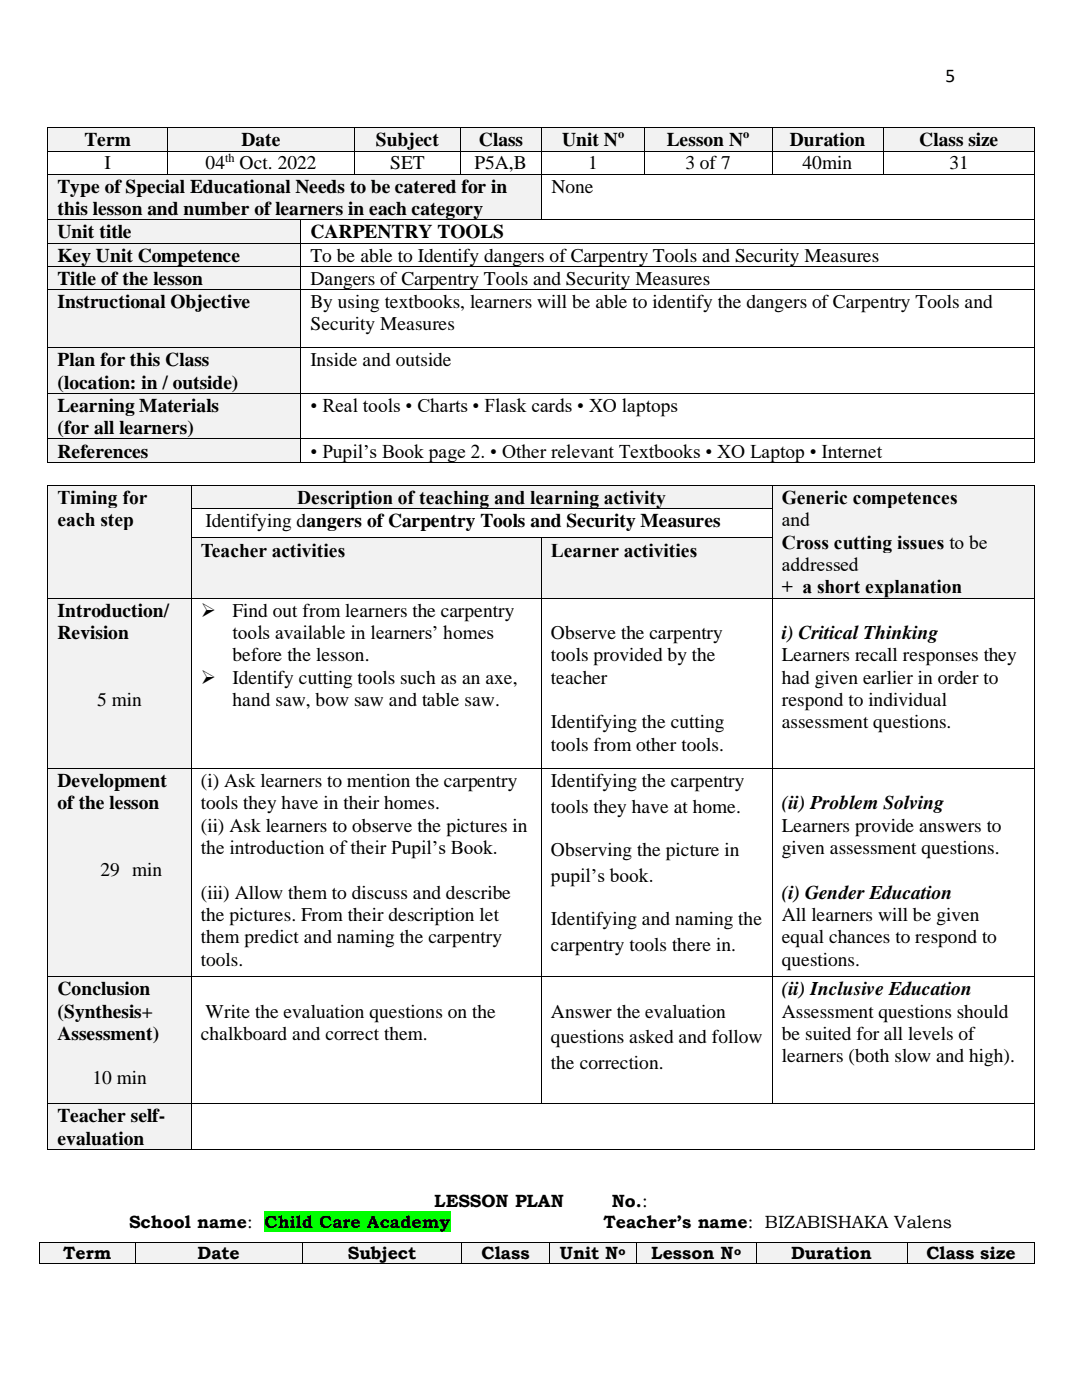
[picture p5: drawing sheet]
<svg xmlns="http://www.w3.org/2000/svg" width="216mm" height="279mm" viewBox="0 0 216 279" stroke-linecap="round" stroke-linejoin="round" font-family="sans-serif">
<defs><g id="words">
<g font-size="3.9">
<text x="188.6" y="16.4">5</text>
<text x="16.9" y="29.2">Term</text>
<text x="48.2" y="29.2">Date</text>
<text x="75" y="29.2">Subject</text>
<text x="95.6" y="29.2">Class</text>
<text x="112.1" y="29.2">Unit N</text>
<text x="133.1" y="29.2">Lesson N</text>
<text x="157.6" y="29.2">Duration</text>
<text x="183.4" y="29.2">Class size</text>
<text x="20.8" y="33.8">I</text>
<text x="41" y="33.8">04</text>
<text x="47.8" y="33.8">Oct. 2022</text>
<text x="77.8" y="33.8">SET</text>
<text x="94.7" y="33.8">P5A,B</text>
<text x="117.4" y="33.8">1</text>
<text x="136.8" y="33.8">3 of 7</text>
<text x="160.1" y="33.8">40min</text>
<text x="189.4" y="33.8">31</text>
<text x="11.5" y="38.5">Type of Special Educational Needs to be catered for in</text>
<text x="110" y="38.5">None</text>
<text x="11.5" y="42.9">this lesson and number of learners in each category</text>
<text x="11.5" y="47.6">Unit title</text>
<text x="61.9" y="47.6">CARPENTRY TOOLS</text>
<text x="11.5" y="52.2">Key Unit Competence</text>
<text x="61.9" y="52.2">To be able to Identify dangers of Carpentry Tools and Security Measures</text>
<text x="11.5" y="56.8">Title of the lesson</text>
<text x="61.9" y="56.8">Dangers of Carpentry Tools and Security Measures</text>
<text x="11.5" y="61.5">Instructional Objective</text>
<text x="61.9" y="61.5">By using textbooks, learners will be able to identify the dangers of Carpentry Tools and</text>
<text x="61.9" y="65.9">Security Measures</text>
<text x="11.5" y="73.1">Plan for this Class</text>
<text x="11.5" y="77.6">(location: in / outside)</text>
<text x="61.9" y="73.1">Inside and outside</text>
<text x="11.5" y="82.1">Learning Materials</text>
<text x="61.9" y="82.1">• Real tools • Charts • Flask cards • XO laptops</text>
<text x="11.5" y="86.6">(for all learners)</text>
<text x="11.5" y="91.3">References</text>
<text x="61.9" y="91.3">• Pupil’s Book page 2. • Other relevant Textbooks • XO Laptop • Internet</text>
<text x="11.5" y="100.6">Timing for</text>
<text x="59.3" y="100.6">Description of teaching and learning activity</text>
<text x="156" y="100.6">Generic competences</text>
<text x="11.5" y="105">each step</text>
<text x="41" y="105.2">Identifying dangers of Carpentry Tools and Security Measures</text>
<text x="156" y="105">and</text>
<text x="40.1" y="111.1">Teacher activities</text>
<text x="109.9" y="111.1">Learner activities</text>
<text x="156" y="109.5">Cross cutting issues to be</text>
<text x="156" y="114">addressed</text>
<text x="156" y="118.4">+ a short explanation</text>
<text x="11.5" y="123.1">Introduction/</text>
<text x="40.1" y="123.1">➢</text>
<text x="46.4" y="123.1">Find out from learners the carpentry</text>
<text x="11.5" y="127.5">Revision</text>
<text x="46.4" y="127.5">tools available in learners’ homes</text>
<text x="46.4" y="132">before the lesson.</text>
<text x="109.9" y="127.5">Observe the carpentry</text>
<text x="109.9" y="132">tools provided by the</text>
<text x="156" y="127.5">i) Critical Thinking</text>
<text x="156" y="132">Learners recall responses they</text>
<text x="40.1" y="136.5">➢</text>
<text x="46.4" y="136.5">Identify cutting tools such as an axe,</text>
<text x="109.9" y="136.5">teacher</text>
<text x="156" y="136.5">had given earlier in order to</text>
<text x="19.4" y="140.9">5 min</text>
<text x="46.4" y="140.9">hand saw, bow saw and table saw.</text>
<text x="156" y="140.9">respond to individual</text>
<text x="109.9" y="145.4">Identifying the cutting</text>
<text x="109.9" y="149.8">tools from other tools.</text>
<text x="156" y="145.4">assessment questions.</text>
<text x="11.5" y="157">Development</text>
<text x="11.5" y="161.5">of the lesson</text>
<text x="40.1" y="157">(i) Ask learners to mention the carpentry</text>
<text x="40.1" y="161.5">tools they have in their homes.</text>
<text x="109.9" y="157">Identifying the carpentry</text>
<text x="156" y="161.5">(ii) Problem Solving</text>
<text x="40.1" y="165.9">(ii) Ask learners to observe the pictures in</text>
<text x="109.9" y="162.2">tools they have at home.</text>
<text x="156" y="165.9">Learners provide answers to</text>
<text x="40.1" y="170.4">the introduction of their Pupil’s Book.</text>
<text x="109.9" y="170.9">Observing the picture in</text>
<text x="156" y="170.4">given assessment questions.</text>
<text x="20" y="174.9">29 min</text>
<text x="40.1" y="179.4">(iii) Allow them to discuss and describe</text>
<text x="109.9" y="176">pupil’s book.</text>
<text x="156" y="179.4">(i) Gender Education</text>
<text x="40.1" y="183.8">the pictures. From their description let</text>
<text x="109.9" y="184.7">Identifying and naming the</text>
<text x="156" y="183.8">All learners will be given</text>
<text x="40.1" y="188.3">them predict and naming the carpentry</text>
<text x="109.9" y="189.8">carpentry tools there in.</text>
<text x="156" y="188.3">equal chances to respond to</text>
<text x="40.1" y="192.8">tools.</text>
<text x="156" y="192.8">questions.</text>
<text x="11.5" y="198.6">Conclusion</text>
<text x="11.5" y="203.1">(Synthesis+</text>
<text x="41" y="203.1">Write the evaluation questions on the</text>
<text x="109.9" y="203.1">Answer the evaluation</text>
<text x="156" y="198.6">(ii) Inclusive Education</text>
<text x="156" y="203.1">Assessment questions should</text>
<text x="11.5" y="207.5">Assessment)</text>
<text x="40.1" y="207.5">chalkboard and correct them.</text>
<text x="109.9" y="208.2">questions asked and follow</text>
<text x="156" y="207.5">be suited for all levels of</text>
<text x="109.9" y="213.3">the correction.</text>
<text x="156" y="212">learners (both slow and high).</text>
<text x="18.4" y="216.4">10 min</text>
<text x="11.5" y="224">Teacher self-</text>
<text x="11.5" y="228.5">evaluation</text>
</g>
<g font-size="3.5">
<text x="25.8" y="245">School name:</text>
<text x="52.8" y="245">Child Care Academy</text>
<text x="86.6" y="240.8">LESSON PLAN</text>
<text x="120.4" y="245">Teacher’s name: BIZABISHAKA Valens</text>
<text x="122.1" y="240.8">No.:</text>
<text x="12.6" y="251.3">Term</text>
<text x="39.4" y="251.3">Date</text>
<text x="69.4" y="251.3">Subject</text>
<text x="96.1" y="251.3">Class</text>
<text x="111.7" y="251.3">Unit N</text>
<text x="130" y="251.3">Lesson N</text>
<text x="157.8" y="251.3">Duration</text>
<text x="184.8" y="251.3">Class size</text>
</g>
<g font-size="2.5">
<text x="123.3" y="27.6">o</text>
<text x="148.3" y="27.6">o</text>
<text x="44.9" y="32.4">th</text>
</g>
<g font-size="2.3">
<text x="123.4" y="250.5">o</text>
<text x="146.5" y="250.5">o</text>
</g>
</g></defs>
<g fill="#f2f2f2">
<path d="M9.6 25.6h23.7v4.5h-23.7z" fill-rule="evenodd"/>
<path d="M11.5 25.6h19.9v4.5h-19.9z" fill-rule="evenodd"/>
<path d="M33.4 25.6h37.2v4.5h-37.2z" fill-rule="evenodd"/>
<path d="M35.3 25.6h33.5v4.5h-33.5z" fill-rule="evenodd"/>
<path d="M70.8 25.6h21v4.5h-21z" fill-rule="evenodd"/>
<path d="M72.6 25.6h17.4v4.5h-17.4z" fill-rule="evenodd"/>
<path d="M92 25.6h16v4.5h-16z" fill-rule="evenodd"/>
<path d="M93.8 25.6h12.4v4.5h-12.4z" fill-rule="evenodd"/>
<path d="M108.2 25.6h20.4v4.5h-20.4z" fill-rule="evenodd"/>
<path d="M110 25.6h16.7v4.5h-16.7z" fill-rule="evenodd"/>
<path d="M128.7 25.6h25.3v4.5h-25.3z" fill-rule="evenodd"/>
<path d="M130.5 25.6h21.6v4.5h-21.6z" fill-rule="evenodd"/>
<path d="M154.1 25.6h22.1v4.5h-22.1z" fill-rule="evenodd"/>
<path d="M155.9 25.6h18.4v4.5h-18.4z" fill-rule="evenodd"/>
<path d="M176.4 25.6h30v4.5h-30z" fill-rule="evenodd"/>
<path d="M178.2 25.6h26.3v4.5h-26.3z" fill-rule="evenodd"/>
</g>
<g fill="#000">
<path d="M9.4 25.4h.2v.2h-.2z" fill-rule="evenodd"/>
<path d="M9.4 25.4h.2v.2h-.2z" fill-rule="evenodd"/>
<path d="M9.4 30.1h.2v.2h-.2z" fill-rule="evenodd"/>
<path d="M33.3 25.4h.1v.2h-.1z" fill-rule="evenodd"/>
<path d="M33.3 30.1h.1v.2h-.1z" fill-rule="evenodd"/>
<path d="M70.6 25.4h.2v.2h-.2z" fill-rule="evenodd"/>
<path d="M70.6 30.1h.2v.2h-.2z" fill-rule="evenodd"/>
<path d="M91.8 25.4h.2v.2h-.2z" fill-rule="evenodd"/>
<path d="M91.8 30.1h.2v.2h-.2z" fill-rule="evenodd"/>
<path d="M108 25.4h.2v.2h-.2z" fill-rule="evenodd"/>
<path d="M108 30.1h.2v.2h-.2z" fill-rule="evenodd"/>
<path d="M128.6 25.4h.1v.2h-.1z" fill-rule="evenodd"/>
<path d="M128.6 30.1h.1v.2h-.1z" fill-rule="evenodd"/>
<path d="M154 25.4h.1v.2h-.1z" fill-rule="evenodd"/>
<path d="M154 30.1h.1v.2h-.1z" fill-rule="evenodd"/>
<path d="M176.2 25.4h.2v.2h-.2z" fill-rule="evenodd"/>
<path d="M176.2 30.1h.2v.2h-.2z" fill-rule="evenodd"/>
<path d="M206.4 25.4h.2v.2h-.2z" fill-rule="evenodd"/>
<path d="M206.4 25.4h.2v.2h-.2z" fill-rule="evenodd"/>
<path d="M206.4 30.1h.2v.2h-.2z" fill-rule="evenodd"/>
</g>
<g fill="none" stroke="#000" stroke-width=".2">
<path d="M9.5 25.6v4.5M9.5 30.3v4.4M9.6 25.5h23.7M9.6 30.2h23.7M33.4 25.6v4.5M33.4 30.3v4.4M33.4 25.5h37.2M33.4 30.2h37.2M70.7 25.6v4.5M70.7 30.3v4.4M70.8 25.5h21M70.8 30.2h21"/>
<path d="M91.9 25.6v4.5M91.9 30.3v4.4M92 25.5h16M92 30.2h16M108.1 25.6v4.5M108.1 30.3v4.4M108.2 25.5h20.4M108.2 30.2h20.4M128.6 25.6v4.5M128.6 30.3v4.4M128.7 25.5h25.3M128.7 30.2h25.3"/>
<path d="M154.1 25.6v4.5M154.1 30.3v4.4M154.1 25.5h22.1M154.1 30.2h22.1M176.3 25.6v4.5M176.3 30.3v4.4M176.4 25.5h30M176.4 30.2h30M206.5 25.6v4.5M206.5 30.3v4.4"/>
</g>
<g fill="#f2f2f2">
<path d="M9.6 34.8h98.4v9h-98.4z" fill-rule="evenodd"/>
<path d="M11.5 34.8h94.7v4.5h-94.7z" fill-rule="evenodd"/>
<path d="M11.5 39.3h94.7v4.5h-94.7z" fill-rule="evenodd"/>
</g>
<g fill="#000">
<path d="M9.4 34.7h.2v.1h-.2z" fill-rule="evenodd"/>
<path d="M33.3 34.7h.1v.1h-.1z" fill-rule="evenodd"/>
<path d="M70.6 34.7h.2v.1h-.2z" fill-rule="evenodd"/>
<path d="M91.8 34.7h.2v.1h-.2z" fill-rule="evenodd"/>
<path d="M108 34.7h.2v.1h-.2z" fill-rule="evenodd"/>
<path d="M128.6 34.7h.1v.1h-.1z" fill-rule="evenodd"/>
<path d="M154 34.7h.1v.1h-.1z" fill-rule="evenodd"/>
<path d="M176.2 34.7h.2v.1h-.2z" fill-rule="evenodd"/>
<path d="M206.4 34.7h.2v.1h-.2z" fill-rule="evenodd"/>
</g>
<path d="M9.5 34.8v9M9.6 34.8h23.7M33.4 34.8h37.2M70.8 34.8h21M92 34.8h16M108.1 34.8v9M108.2 34.8h20.4M128.7 34.8h25.3M154.1 34.8h22.1M176.4 34.8h30M206.5 34.8v9" fill="none" stroke="#000" stroke-width=".2"/>
<g fill="#f2f2f2">
<path d="M9.6 43.9h50.3v4.5h-50.3z" fill-rule="evenodd"/>
<path d="M11.5 43.9h46.6v4.5h-46.6z" fill-rule="evenodd"/>
</g>
<g fill="#000">
<path d="M9.4 43.8h.2v.1h-.2z" fill-rule="evenodd"/>
<path d="M59.9 43.8h.2v.1h-.2z" fill-rule="evenodd"/>
<path d="M108 43.8h.2v.1h-.2z" fill-rule="evenodd"/>
<path d="M206.4 43.8h.2v.1h-.2z" fill-rule="evenodd"/>
</g>
<path d="M9.5 43.9v4.5M9.6 43.9h50.3M60 43.9v4.5M60.1 43.9h47.9M108.2 43.9h98.2M206.5 43.9v4.5" fill="none" stroke="#000" stroke-width=".2"/>
<g fill="#f2f2f2">
<path d="M9.6 48.6h50.3v4.5h-50.3z" fill-rule="evenodd"/>
<path d="M11.5 48.6h46.6v4.5h-46.6z" fill-rule="evenodd"/>
</g>
<g fill="#000">
<path d="M9.4 48.4h.2v.2h-.2z" fill-rule="evenodd"/>
<path d="M59.9 48.4h.2v.2h-.2z" fill-rule="evenodd"/>
<path d="M206.4 48.4h.2v.2h-.2z" fill-rule="evenodd"/>
</g>
<path d="M9.5 48.6v4.5M9.6 48.5h50.3M60 48.6v4.5M60.1 48.5h146.3M206.5 48.6v4.5" fill="none" stroke="#000" stroke-width=".2"/>
<g fill="#f2f2f2">
<path d="M9.6 53.3h50.3v4.4h-50.3z" fill-rule="evenodd"/>
<path d="M11.5 53.3h46.6v4.4h-46.6z" fill-rule="evenodd"/>
</g>
<g fill="#000">
<path d="M9.4 53.1h.2v.2h-.2z" fill-rule="evenodd"/>
<path d="M59.9 53.1h.2v.2h-.2z" fill-rule="evenodd"/>
<path d="M206.4 53.1h.2v.2h-.2z" fill-rule="evenodd"/>
</g>
<path d="M9.5 53.3v4.4M9.6 53.2h50.3M60 53.3v4.4M60.1 53.2h146.3M206.5 53.3v4.4" fill="none" stroke="#000" stroke-width=".2"/>
<g fill="#f2f2f2">
<path d="M9.6 57.9h50.3v11.4h-50.3z" fill-rule="evenodd"/>
<path d="M11.5 57.9h46.6v4.5h-46.6z" fill-rule="evenodd"/>
</g>
<g fill="#000">
<path d="M9.4 57.7h.2v.2h-.2z" fill-rule="evenodd"/>
<path d="M59.9 57.7h.2v.2h-.2z" fill-rule="evenodd"/>
<path d="M206.4 57.7h.2v.2h-.2z" fill-rule="evenodd"/>
</g>
<path d="M9.5 57.9v11.4M9.6 57.8h50.3M60 57.9v11.4M60.1 57.8h146.3M206.5 57.9v11.4" fill="none" stroke="#000" stroke-width=".2"/>
<g fill="#f2f2f2">
<path d="M9.6 69.5h50.3v8.9h-50.3z" fill-rule="evenodd"/>
<path d="M11.5 69.5h46.6v4.4h-46.6z" fill-rule="evenodd"/>
<path d="M11.5 73.9h46.6v4.5h-46.6z" fill-rule="evenodd"/>
</g>
<g fill="#000">
<path d="M9.4 69.3h.2v.2h-.2z" fill-rule="evenodd"/>
<path d="M59.9 69.3h.2v.2h-.2z" fill-rule="evenodd"/>
<path d="M206.4 69.3h.2v.2h-.2z" fill-rule="evenodd"/>
</g>
<path d="M9.5 69.5v8.9M9.6 69.4h50.3M60 69.5v8.9M60.1 69.4h146.3M206.5 69.5v8.9" fill="none" stroke="#000" stroke-width=".2"/>
<g fill="#f2f2f2">
<path d="M9.6 78.6h50.3v8.9h-50.3z" fill-rule="evenodd"/>
<path d="M11.5 78.6h46.6v4.4h-46.6z" fill-rule="evenodd"/>
<path d="M11.5 83h46.6v4.5h-46.6z" fill-rule="evenodd"/>
</g>
<g fill="#000">
<path d="M9.4 78.4h.2v.2h-.2z" fill-rule="evenodd"/>
<path d="M59.9 78.4h.2v.2h-.2z" fill-rule="evenodd"/>
<path d="M206.4 78.4h.2v.2h-.2z" fill-rule="evenodd"/>
</g>
<path d="M9.5 78.6v8.9M9.6 78.5h50.3M60 78.6v8.9M60.1 78.5h146.3M206.5 78.6v8.9" fill="none" stroke="#000" stroke-width=".2"/>
<g fill="#f2f2f2">
<path d="M9.6 87.7h50.3v4.5h-50.3z" fill-rule="evenodd"/>
<path d="M11.5 87.7h46.6v4.5h-46.6z" fill-rule="evenodd"/>
</g>
<g fill="#000">
<path d="M9.4 87.5h.2v.2h-.2z" fill-rule="evenodd"/>
<path d="M9.4 92.2h.2v.2h-.2z" fill-rule="evenodd"/>
<path d="M9.4 92.2h.2v.2h-.2z" fill-rule="evenodd"/>
<path d="M59.9 87.5h.2v.2h-.2z" fill-rule="evenodd"/>
<path d="M59.9 92.2h.2v.2h-.2z" fill-rule="evenodd"/>
<path d="M206.4 87.5h.2v.2h-.2z" fill-rule="evenodd"/>
<path d="M206.4 92.2h.2v.2h-.2z" fill-rule="evenodd"/>
<path d="M206.4 92.2h.2v.2h-.2z" fill-rule="evenodd"/>
</g>
<path d="M9.5 87.7v4.5M9.6 87.6h50.3M9.6 92.3h50.3M60 87.7v4.5M60.1 87.6h146.3M60.1 92.3h146.3M206.5 87.7v4.5" fill="none" stroke="#000" stroke-width=".2"/>
<g fill="#f2f2f2">
<path d="M9.6 97h28.4v22.3h-28.4z" fill-rule="evenodd"/>
<path d="M11.5 97h24.7v4.5h-24.7z" fill-rule="evenodd"/>
<path d="M11.5 101.5h24.7v4.4h-24.7z" fill-rule="evenodd"/>
<path d="M11.5 105.9h24.7v4.5h-24.7z" fill-rule="evenodd"/>
<path d="M11.5 110.4h24.7v4.5h-24.7z" fill-rule="evenodd"/>
<path d="M38.2 97h115.8v4.5h-115.8z" fill-rule="evenodd"/>
<path d="M40.1 97h112v4.5h-112z" fill-rule="evenodd"/>
<path d="M154.1 97h52.3v22.3h-52.3z" fill-rule="evenodd"/>
<path d="M156 97h48.5v4.5h-48.5z" fill-rule="evenodd"/>
<path d="M156 101.5h48.5v4.4h-48.5z" fill-rule="evenodd"/>
<path d="M156 105.9h48.5v4.5h-48.5z" fill-rule="evenodd"/>
<path d="M156 110.4h48.5v4.5h-48.5z" fill-rule="evenodd"/>
<path d="M156 114.9h48.5v4.4h-48.5z" fill-rule="evenodd"/>
</g>
<g fill="#000">
<path d="M9.4 96.8h.2v.2h-.2z" fill-rule="evenodd"/>
<path d="M9.4 96.8h.2v.2h-.2z" fill-rule="evenodd"/>
<path d="M38 96.8h.2v.2h-.2z" fill-rule="evenodd"/>
<path d="M154 96.8h.1v.2h-.1z" fill-rule="evenodd"/>
<path d="M206.4 96.8h.2v.2h-.2z" fill-rule="evenodd"/>
<path d="M206.4 96.8h.2v.2h-.2z" fill-rule="evenodd"/>
<path d="M9.4 101.5h.2v.1h-.2z" fill-rule="evenodd"/>
<path d="M38 101.5h.2v.1h-.2z" fill-rule="evenodd"/>
<path d="M154 101.5h.1v.1h-.1z" fill-rule="evenodd"/>
<path d="M206.4 101.5h.2v.1h-.2z" fill-rule="evenodd"/>
</g>
<path d="M9.5 97v4.5M9.6 96.9h28.4M38.1 97v4.5M38.2 96.9h115.8M154.1 97v4.5M154.1 96.9h52.3M206.5 97v4.5M9.5 101.6v5.7M38.1 101.6v5.7M38.2 101.5h115.8M154.1 101.6v5.7M206.5 101.6v5.7" fill="none" stroke="#000" stroke-width=".2"/>
<g fill="#f2f2f2">
<path d="M38.2 107.5h69.7v11.8h-69.7z" fill-rule="evenodd"/>
<path d="M40.1 107.5h66v4.5h-66z" fill-rule="evenodd"/>
<path d="M108.1 107.5h45.9v11.8h-45.9z" fill-rule="evenodd"/>
<path d="M109.9 107.5h42.2v4.5h-42.2z" fill-rule="evenodd"/>
</g>
<g fill="#000">
<path d="M9.4 107.3h.2v.2h-.2z" fill-rule="evenodd"/>
<path d="M38 107.3h.2v.2h-.2z" fill-rule="evenodd"/>
<path d="M107.9 107.3h.2v.2h-.2z" fill-rule="evenodd"/>
<path d="M154 107.3h.1v.2h-.1z" fill-rule="evenodd"/>
<path d="M206.4 107.3h.2v.2h-.2z" fill-rule="evenodd"/>
</g>
<path d="M9.5 107.5v11.8M38.1 107.5v11.8M38.2 107.4h69.7M108 107.5v11.8M108.1 107.4h45.9M154.1 107.5v11.8M206.5 107.5v11.8" fill="none" stroke="#000" stroke-width=".2"/>
<g fill="#f2f2f2">
<path d="M9.6 119.5h28.4v33.7h-28.4z" fill-rule="evenodd"/>
<path d="M11.5 119.5h24.7v4.4h-24.7z" fill-rule="evenodd"/>
<path d="M11.5 123.9h24.7v4.5h-24.7z" fill-rule="evenodd"/>
<path d="M11.5 128.4h24.7v4.5h-24.7z" fill-rule="evenodd"/>
<path d="M11.5 132.9h24.7v4.5h-24.7z" fill-rule="evenodd"/>
<path d="M11.5 137.4h24.7v4.4h-24.7z" fill-rule="evenodd"/>
</g>
<g fill="#000">
<path d="M9.4 119.3h.2v.2h-.2z" fill-rule="evenodd"/>
<path d="M38 119.3h.2v.2h-.2z" fill-rule="evenodd"/>
<path d="M107.9 119.3h.2v.2h-.2z" fill-rule="evenodd"/>
<path d="M154 119.3h.1v.2h-.1z" fill-rule="evenodd"/>
<path d="M206.4 119.3h.2v.2h-.2z" fill-rule="evenodd"/>
</g>
<path d="M9.5 119.5v33.7M9.6 119.4h28.4M38.1 119.5v33.7M38.2 119.4h69.7M108 119.5v33.7M108.1 119.4h45.9M154.1 119.5v33.7M154.1 119.4h52.3M206.5 119.5v33.7" fill="none" stroke="#000" stroke-width=".2"/>
<g fill="#f2f2f2">
<path d="M9.6 153.4h28.4v41.4h-28.4z" fill-rule="evenodd"/>
<path d="M11.5 153.4h24.7v4.5h-24.7z" fill-rule="evenodd"/>
<path d="M11.5 157.9h24.7v4.5h-24.7z" fill-rule="evenodd"/>
<path d="M11.5 162.4h24.7v4.4h-24.7z" fill-rule="evenodd"/>
<path d="M11.5 166.8h24.7v4.5h-24.7z" fill-rule="evenodd"/>
<path d="M11.5 171.3h24.7v4.4h-24.7z" fill-rule="evenodd"/>
</g>
<g fill="#000">
<path d="M9.4 153.2h.2v.2h-.2z" fill-rule="evenodd"/>
<path d="M38 153.2h.2v.2h-.2z" fill-rule="evenodd"/>
<path d="M107.9 153.2h.2v.2h-.2z" fill-rule="evenodd"/>
<path d="M154 153.2h.1v.2h-.1z" fill-rule="evenodd"/>
<path d="M206.4 153.2h.2v.2h-.2z" fill-rule="evenodd"/>
</g>
<path d="M9.5 153.4v41.4M9.6 153.3h28.4M38.1 153.4v41.4M38.2 153.3h69.7M108 153.4v41.4M108.1 153.3h45.9M154.1 153.4v41.4M154.1 153.3h52.3M206.5 153.4v41.4" fill="none" stroke="#000" stroke-width=".2"/>
<g fill="#f2f2f2">
<path d="M9.6 195h28.4v25.2h-28.4z" fill-rule="evenodd"/>
<path d="M11.5 195h24.7v4.5h-24.7z" fill-rule="evenodd"/>
<path d="M11.5 199.5h24.7v4.5h-24.7z" fill-rule="evenodd"/>
<path d="M11.5 204h24.7v4.4h-24.7z" fill-rule="evenodd"/>
<path d="M11.5 208.4h24.7v4.5h-24.7z" fill-rule="evenodd"/>
<path d="M11.5 212.9h24.7v4.4h-24.7z" fill-rule="evenodd"/>
</g>
<g fill="#000">
<path d="M9.4 194.8h.2v.2h-.2z" fill-rule="evenodd"/>
<path d="M38 194.8h.2v.2h-.2z" fill-rule="evenodd"/>
<path d="M107.9 194.8h.2v.2h-.2z" fill-rule="evenodd"/>
<path d="M154 194.8h.1v.2h-.1z" fill-rule="evenodd"/>
<path d="M206.4 194.8h.2v.2h-.2z" fill-rule="evenodd"/>
</g>
<path d="M9.5 195v25.2M9.6 194.9h28.4M38.1 195v25.2M38.2 194.9h69.7M108 195v25.2M108.1 194.9h45.9M154.1 195v25.2M154.1 194.9h52.3M206.5 195v25.2" fill="none" stroke="#000" stroke-width=".2"/>
<g fill="#f2f2f2">
<path d="M9.6 220.4h28.4v9h-28.4z" fill-rule="evenodd"/>
<path d="M11.5 220.4h24.7v4.5h-24.7z" fill-rule="evenodd"/>
<path d="M11.5 224.9h24.7v4.5h-24.7z" fill-rule="evenodd"/>
</g>
<g fill="#000">
<path d="M9.4 220.2h.2v.2h-.2z" fill-rule="evenodd"/>
<path d="M9.4 229.4h.2v.2h-.2z" fill-rule="evenodd"/>
<path d="M9.4 229.4h.2v.2h-.2z" fill-rule="evenodd"/>
<path d="M38 220.2h.2v.2h-.2z" fill-rule="evenodd"/>
<path d="M38 229.4h.2v.2h-.2z" fill-rule="evenodd"/>
<path d="M107.9 220.2h.2v.2h-.2z" fill-rule="evenodd"/>
<path d="M154 220.2h.1v.2h-.1z" fill-rule="evenodd"/>
<path d="M206.4 220.2h.2v.2h-.2z" fill-rule="evenodd"/>
<path d="M206.4 229.4h.2v.2h-.2z" fill-rule="evenodd"/>
<path d="M206.4 229.4h.2v.2h-.2z" fill-rule="evenodd"/>
</g>
<path d="M9.5 220.4v9M9.6 220.3h28.4M9.6 229.5h28.4M38.1 220.4v9M38.2 220.3h69.7M38.2 229.5h168.2M108.1 220.3h45.9M154.1 220.3h52.3M206.5 220.4v9" fill="none" stroke="#000" stroke-width=".2"/>
<path d="M52.8 241.6h37.1v4.2h-37.1z" fill-rule="evenodd" fill="#0f0"/>
<g fill="#f2f2f2">
<path d="M8 248h18.9v4.1h-18.9z" fill-rule="evenodd"/>
<path d="M9.9 248h15.2v4.1h-15.2z" fill-rule="evenodd"/>
<path d="M27.1 248h33.2v4.1h-33.2z" fill-rule="evenodd"/>
<path d="M28.9 248h29.5v4.1h-29.5z" fill-rule="evenodd"/>
<path d="M60.4 248h31.6v4.1h-31.6z" fill-rule="evenodd"/>
<path d="M62.3 248h27.9v4.1h-27.9z" fill-rule="evenodd"/>
<path d="M92.2 248h17.3v4.1h-17.3z" fill-rule="evenodd"/>
<path d="M94.1 248h13.5v4.1h-13.5z" fill-rule="evenodd"/>
<path d="M109.7 248h17.3v4.1h-17.3z" fill-rule="evenodd"/>
<path d="M111.5 248h13.6v4.1h-13.6z" fill-rule="evenodd"/>
<path d="M127.1 248h23.7v4.1h-23.7z" fill-rule="evenodd"/>
<path d="M128.9 248h20v4.1h-20z" fill-rule="evenodd"/>
<path d="M151 248h30v4.1h-30z" fill-rule="evenodd"/>
<path d="M152.8 248h26.3v4.1h-26.3z" fill-rule="evenodd"/>
<path d="M181.1 248h25.3v4.1h-25.3z" fill-rule="evenodd"/>
<path d="M183 248h21.5v4.1h-21.5z" fill-rule="evenodd"/>
</g>
<g fill="#000">
<path d="M7.8 247.8h.2v.2h-.2z" fill-rule="evenodd"/>
<path d="M7.8 247.8h.2v.2h-.2z" fill-rule="evenodd"/>
<path d="M7.8 252.1h.2v.2h-.2z" fill-rule="evenodd"/>
<path d="M7.8 252.1h.2v.2h-.2z" fill-rule="evenodd"/>
<path d="M26.9 247.8h.2v.2h-.2z" fill-rule="evenodd"/>
<path d="M26.9 252.1h.2v.2h-.2z" fill-rule="evenodd"/>
<path d="M60.3 247.8h.1v.2h-.1z" fill-rule="evenodd"/>
<path d="M60.3 252.1h.1v.2h-.1z" fill-rule="evenodd"/>
<path d="M92 247.8h.2v.2h-.2z" fill-rule="evenodd"/>
<path d="M92 252.1h.2v.2h-.2z" fill-rule="evenodd"/>
<path d="M109.5 247.8h.2v.2h-.2z" fill-rule="evenodd"/>
<path d="M109.5 252.1h.2v.2h-.2z" fill-rule="evenodd"/>
<path d="M127 247.8h.1v.2h-.1z" fill-rule="evenodd"/>
<path d="M127 252.1h.1v.2h-.1z" fill-rule="evenodd"/>
<path d="M150.8 247.8h.2v.2h-.2z" fill-rule="evenodd"/>
<path d="M150.8 252.1h.2v.2h-.2z" fill-rule="evenodd"/>
<path d="M181 247.8h.1v.2h-.1z" fill-rule="evenodd"/>
<path d="M181 252.1h.1v.2h-.1z" fill-rule="evenodd"/>
<path d="M206.4 247.8h.2v.2h-.2z" fill-rule="evenodd"/>
<path d="M206.4 247.8h.2v.2h-.2z" fill-rule="evenodd"/>
<path d="M206.4 252.1h.2v.2h-.2z" fill-rule="evenodd"/>
<path d="M206.4 252.1h.2v.2h-.2z" fill-rule="evenodd"/>
</g>
<g fill="none" stroke="#000" stroke-width=".2">
<path d="M7.9 248v4.1M8 247.9h18.9M8 252.2h18.9M27 248v4.1M27.1 247.9h33.2M27.1 252.2h33.2M60.4 248v4.1M60.4 247.9h31.6M60.4 252.2h31.6M92.1 248v4.1M92.2 247.9h17.3M92.2 252.2h17.3"/>
<path d="M109.6 248v4.1M109.7 247.9h17.3M109.7 252.2h17.3M127.1 248v4.1M127.1 247.9h23.7M127.1 252.2h23.7M150.9 248v4.1M151 247.9h30M151 252.2h30M181.1 248v4.1M181.1 247.9h25.3M181.1 252.2h25.3"/>
<path d="M206.5 248v4.1"/>
</g>
<use href="#words"/>
</svg>
